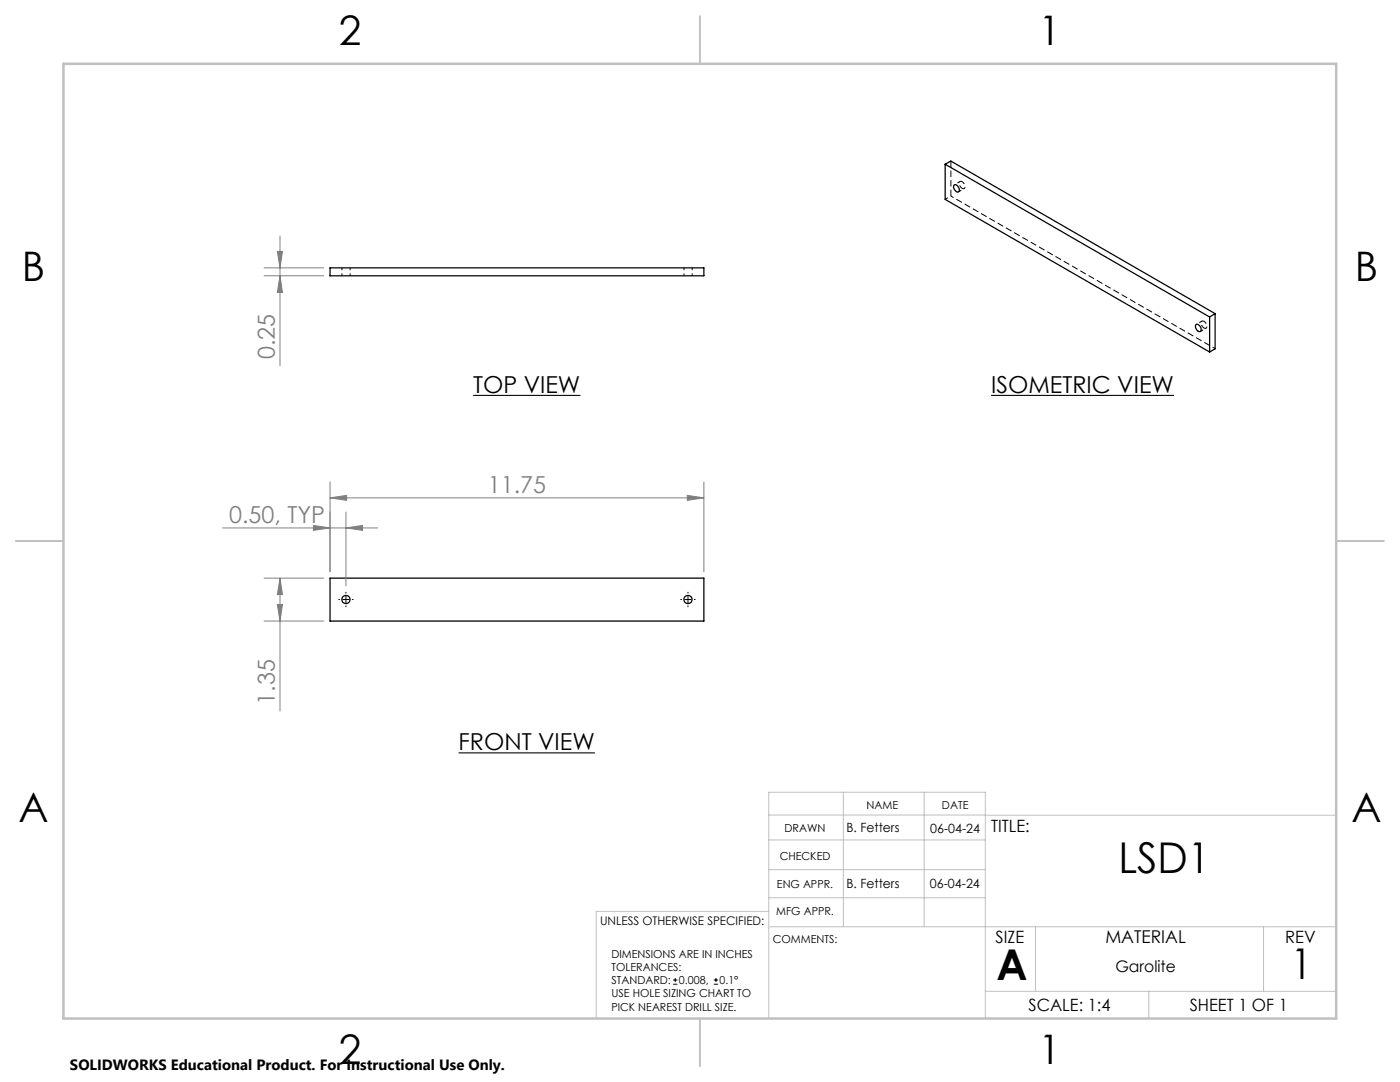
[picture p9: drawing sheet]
<svg xmlns="http://www.w3.org/2000/svg" width="279mm" height="216mm" viewBox="0 0 279 216" stroke-linecap="round" stroke-linejoin="round" font-family="sans-serif">
<defs><g id="words">
<g font-size="8.5">
<text x="223.2" y="174.2">LSD1</text>
<text x="198.9" y="195.5">A</text>
<text x="257.6" y="195.4">1</text>
</g>
<g font-size="8.1">
<text x="67.6" y="8.9">2</text>
<text x="207.3" y="8.9">1</text>
<text x="4.4" y="56.1">B</text>
<text x="270.4" y="56.1">B</text>
<text x="3.7" y="164.1">A</text>
<text x="269.7" y="164.1">A</text>
<text x="67.6" y="212.4">2</text>
<text x="207.3" y="212.4">1</text>
</g>
<g font-size="4.7" fill="#808080">
<text x="54.9" y="71.7" transform="rotate(-90 54.9 71.7)">0.25</text>
<text x="97.4" y="98.3">11.75</text>
<text x="45.7" y="104.3">0.50, TYP</text>
<text x="54.9" y="140.6" transform="rotate(-90 54.9 140.6)">1.35</text>
</g>
<g font-size="4.7">
<text x="94.4" y="78.4">TOP VIEW</text>
<text x="197.8" y="78.4">ISOMETRIC VIEW</text>
<text x="91.5" y="149.7">FRONT VIEW</text>
</g>
<text font-size="3.5" x="220.6" y="188.1">MATERIAL</text>
<g font-size="3.4">
<text x="197.8" y="166">TITLE:</text>
<text x="198.7" y="188.1">SIZE</text>
<text x="256.5" y="188.2">REV</text>
<text x="205.3" y="201.7">SCALE: 1:4</text>
<text x="237.4" y="201.7">SHEET 1 OF 1</text>
</g>
<text font-size="3.2" x="222.6" y="193.9">Garolite</text>
<text font-size="3" x="14" y="213.5">SOLIDWORKS Educational Product. For Instructional Use Only.</text>
<g font-size="2.5">
<text x="168.9" y="166.1">B. Fetters</text>
<text x="185.7" y="166.2">06-04-24</text>
<text x="168.9" y="177.1">B. Fetters</text>
<text x="185.6" y="177.1">06-04-24</text>
</g>
<text font-size="2.4" x="119.8" y="184.6">UNLESS OTHERWISE SPECIFIED:</text>
<g font-size="2.2">
<text x="172.9" y="161.4">NAME</text>
<text x="188" y="161.4">DATE</text>
<text x="156.6" y="166.1">DRAWN</text>
<text x="155.6" y="171.6">CHECKED</text>
<text x="155.1" y="177.1">ENG APPR.</text>
<text x="154.9" y="182.6">MFG APPR.</text>
<text x="122" y="191.1">DIMENSIONS ARE IN INCHES</text>
<text x="154.2" y="188.1">COMMENTS:</text>
<text x="122" y="193.7">TOLERANCES:</text>
<text x="122" y="196.4">STANDARD:</text>
<text x="135.5" y="196.4">0.008,</text>
<text x="143.6" y="196.4">0.1°</text>
<text x="122" y="199">USE HOLE SIZING CHART TO</text>
<text x="122" y="201.7">PICK NEAREST DRILL SIZE.</text>
</g>
</g></defs>
<g fill="none" stroke="#000" stroke-width=".25">
<path d="M188.6 32.8l52.8 30.5M188.6 32.8v7l52.8 30.4M188.6 32.8l1.2-.7 52.7 30.5M190.4 36.9a.93 .93 0 0 1 .9 1.4 1 1 0 0 1-.9-1.4zM65.9 53.4h74.6v1.6h-74.6zM238.7 64.8a.89 .89 0 0 1 .8 .4 .89 .89 0 0 1 0 .9 .96 .96 0 0 1-.8-1.3zM241.4 63.3v6.9M242.5 62.6l-1.1 .7M242.5 62.6v7l-1.1 .6M65.9 115.4h74.6v8.5h-74.6z"/>
<circle cx="69" cy="119.6" r=".82"/>
<circle cx="137.3" cy="119.6" r=".82"/>
</g>
<path d="M68.2 53.4v1.6M69.9 55v-1.6M136.5 53.4v1.6M138.1 55v-1.6" fill="none" stroke="#000" stroke-width=".2" stroke-dasharray="1.3 .6" stroke-dashoffset=".8" stroke-linecap="butt"/>
<path d="M192 37.6a.42 .42 0 0 0 .6-.1 .42 .42 0 0 0-.1-.6 .71 .71 0 0 0-1-.6 1.14 1.14 0 0 0 .5 1.3M240.3 65.4a.42 .42 0 0 0 .5 0 .42 .42 0 0 0 0-.6 .71 .71 0 0 0-1-.6 1.14 1.14 0 0 0 .5 1.2" fill="none" stroke="#000" stroke-width=".2" stroke-dasharray="1.3 .6" stroke-dashoffset=".5" stroke-linecap="butt"/>
<path d="M189.8 39.1l52.7 30.5" fill="none" stroke="#000" stroke-width=".2" stroke-dasharray="1.3 .6" stroke-dashoffset=".7" stroke-linecap="butt"/>
<path d="M188.7 39.8l1.1-.7M191.3 38.3l1.1-.7M191.6 36.2l-1.1 .7M239.6 66.1l1.1-.6M239.9 64.1l-1.1 .6" fill="none" stroke="#000" stroke-width=".2" stroke-dasharray="1.3 .6" stroke-dashoffset=".6" stroke-linecap="butt"/>
<path d="M189.8 32.1v7" fill="none" stroke="#000" stroke-width=".2" stroke-dasharray="1.3 .6" stroke-linecap="butt"/>
<g fill="none" stroke="#000" stroke-width=".2">
<path d="M67.6 119.6h.2M68.4 119.6h1.3M69 118.2v.2M69 119v1.3M70.3 119.6h.2M135.9 119.6h.1M136.7 119.6h1.2M137.3 118.2v.2M137.3 119v1.3M138.6 119.6h.1M69 120.9v.2M137.3 120.9v.2"/>
<path d="M134.3 196.4h.9M134.3 195.5h.9M134.8 195.2v.8M142.5 196.4h.8M142.5 195.5h.8M142.9 195.2v.8"/>
</g>
<path d="M94.4 78.9h21.4M197.8 78.9h36.5M91.5 150.2h27.2" fill="none" stroke="#000" stroke-width=".21"/>
<g fill="none" stroke="#808080" stroke-width=".2">
<path d="M52.7 55h11.9M52.7 53.4h11.9M55.4 50.2h1l-.5 3.2zM55.9 55l.5 3.3h-1zM55.9 47.1v25.9M65.9 99.3l3.3-.5v1zM65.9 96.2v17.9M65.9 99.3h74.6M137.2 98.8l3.3 .5-3.3 .5zM140.5 96.2v17.9M44.4 105.3h31M52.7 115.4h11.9"/>
<path d="M55.9 115.4l.5 3.2h-1zM55.9 115.4v26.5M62.5 104.8l3.4 .5-3.4 .5zM69 105.3l3.4-.5v1zM69 102.2v14.7M52.7 123.9h11.9M55.4 120.6h1l-.5 3.3z"/>
</g>
<g fill="none" stroke="#c0c0c0" stroke-width=".2">
<path d="M168.3 158.1v26.8M184.4 158.1v26.8M153.4 162.6l113.3 .1M153.4 167.6h43.2M153.4 173.5h43.2M153.4 179.1h43.2M153.4 181.9h-34.4v21.3M153.6 184.9h113.1M196.6 197.8h70.1M206.7 184.9v12.9M229.3 197.8v5.4M252.2 184.9v12.9"/>
<path d="M153.4 203.2v-45.1h43.2v45.1"/>
</g>
<path d="M139.7 3.2v9.5M3.1 107.9h9.6M266.7 107.9h9.5M139.7 203.2v9.6" fill="none" stroke="#c0c0c0" stroke-width=".25"/>
<path d="M12.7 12.7h254v190.5h-254z" fill="none" stroke="#c0c0c0" stroke-width=".5"/>
<g fill="#808080">
<path d="M137.2 98.8l3.3 .5-3.3 .5zM65.9 99.3l3.3-.5v1z"/>
<path d="M62.5 104.8l3.4 .5-3.4 .5zM69 105.3l3.4-.5v1z"/>
<path d="M55.9 55l.5 3.3h-1zM55.4 50.2h1l-.5 3.2z"/>
<path d="M55.9 115.4l.5 3.2h-1zM55.4 120.6h1l-.5 3.3z"/>
</g>
<use href="#words"/>
</svg>
